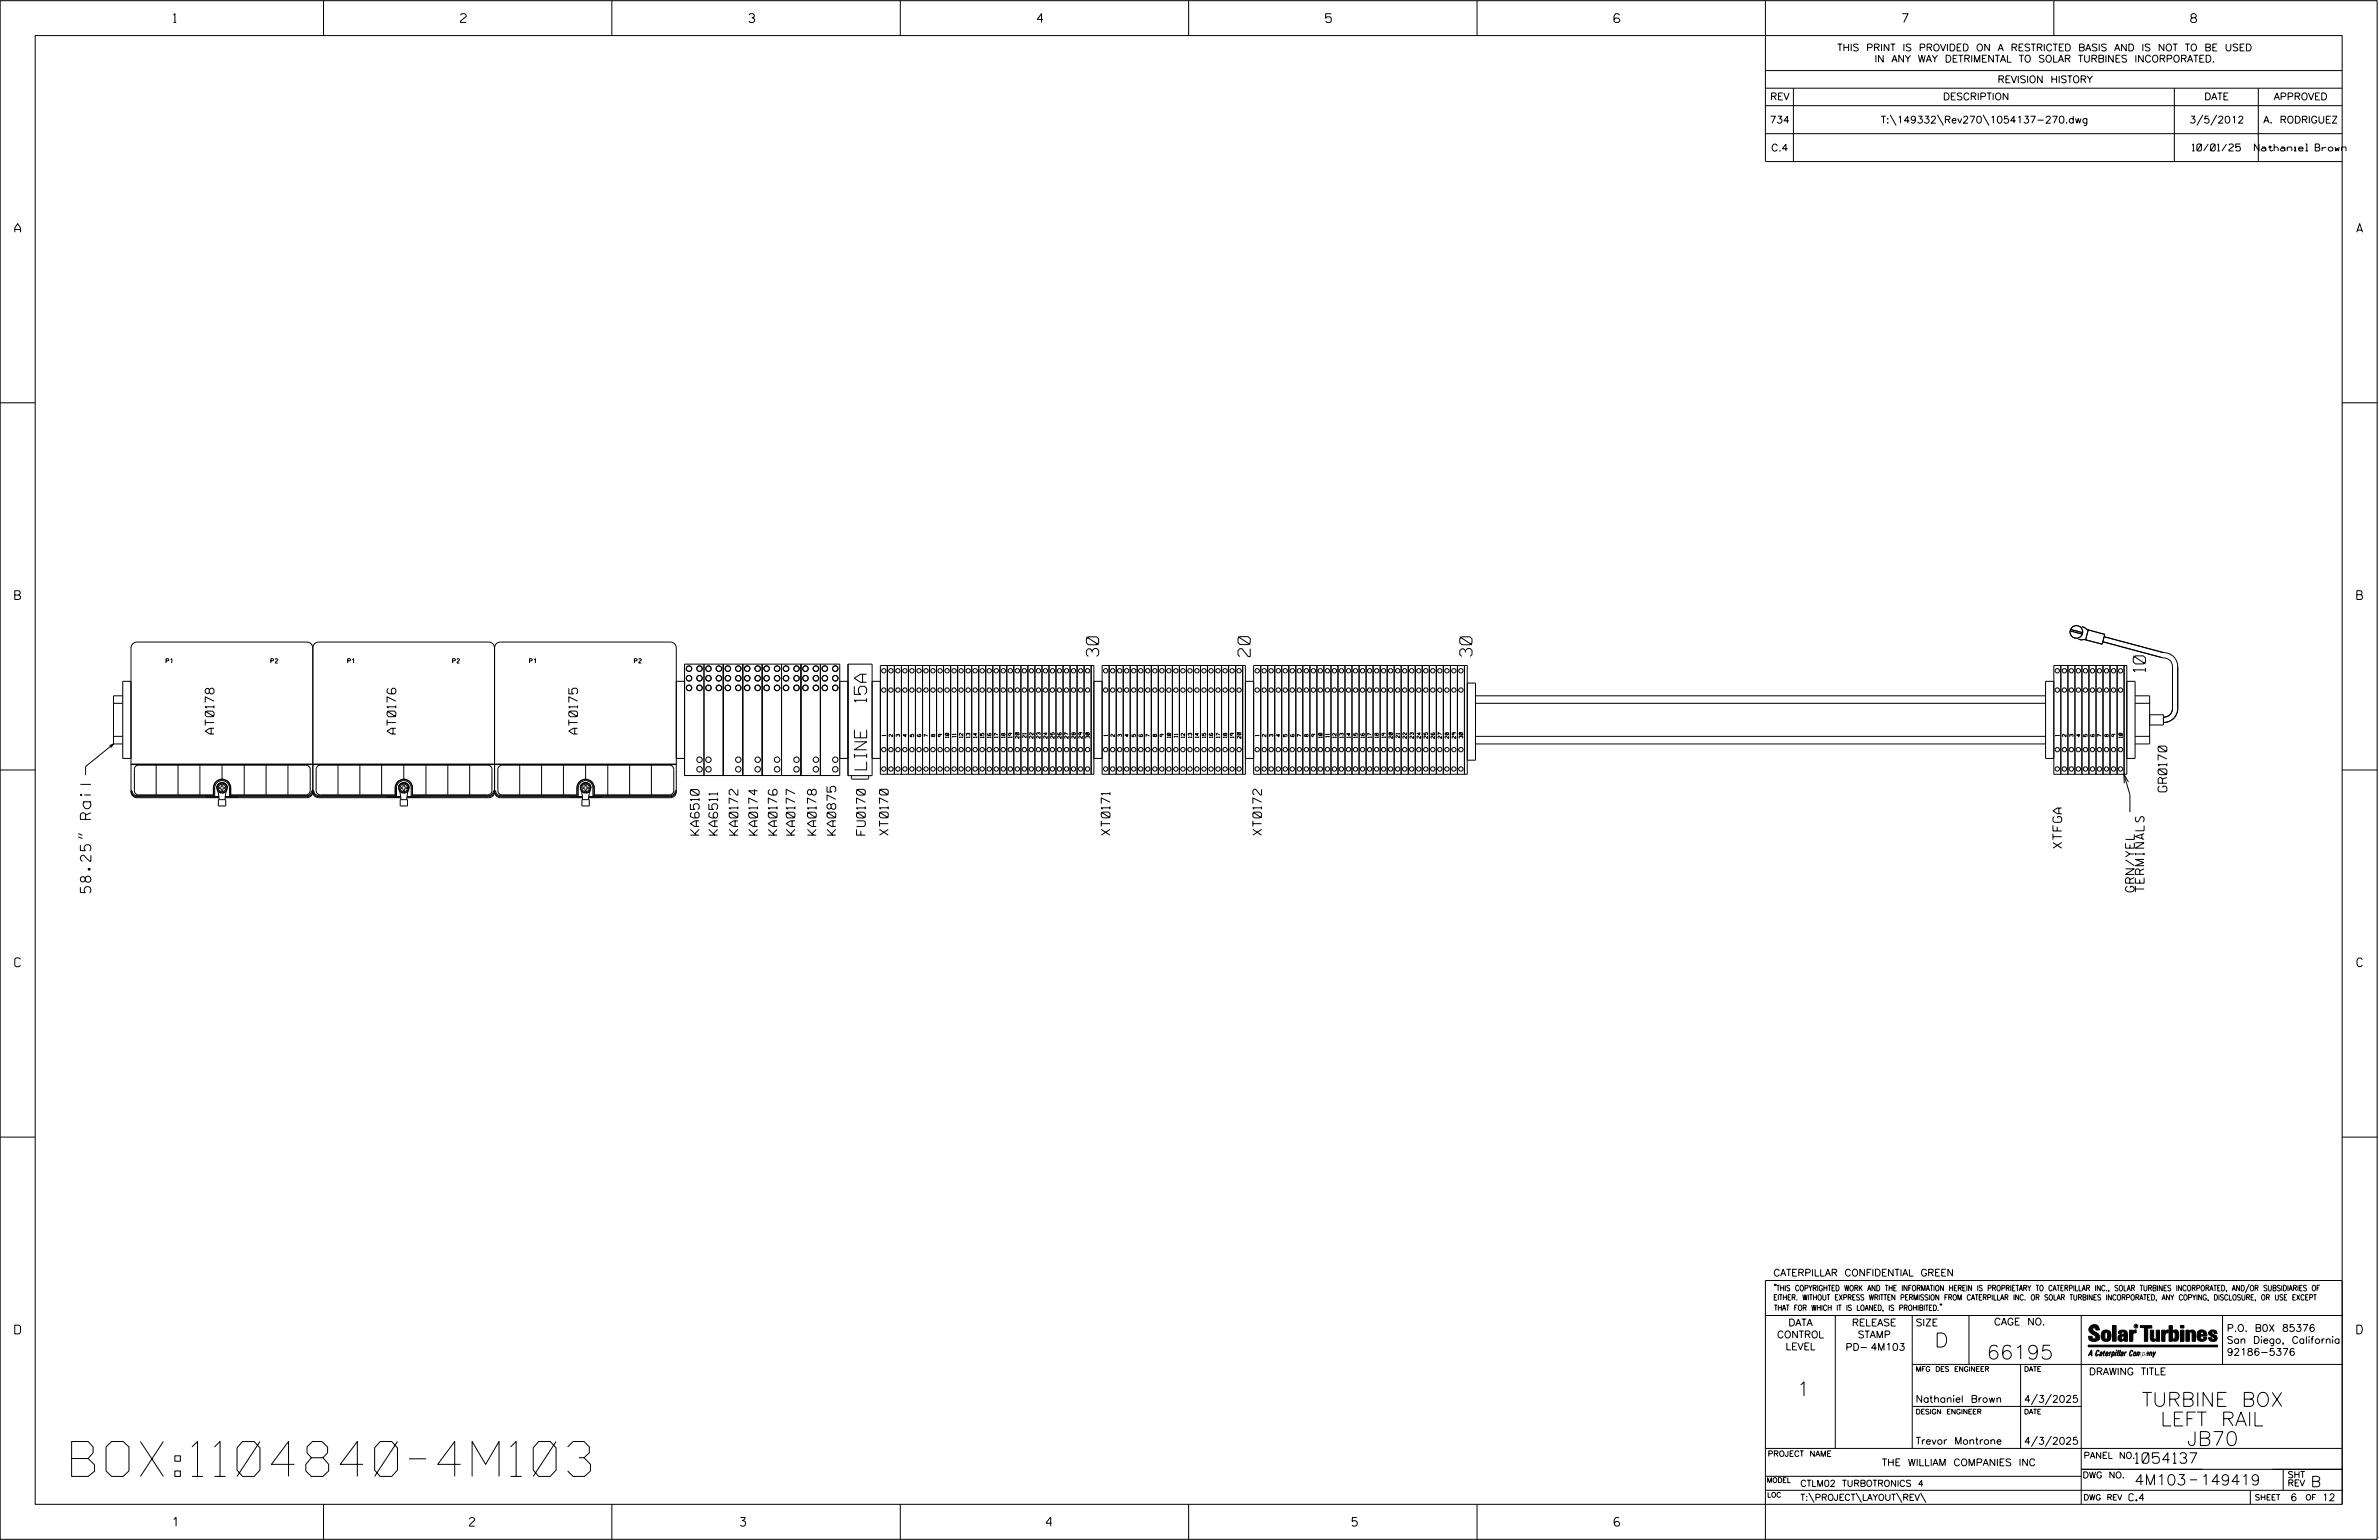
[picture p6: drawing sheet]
<svg xmlns="http://www.w3.org/2000/svg" width="864mm" height="559mm" viewBox="0 0 864 559" stroke-linecap="round" stroke-linejoin="round" font-family="sans-serif">
<defs><g id="words">
<text font-size="12.7" x="26" y="535.7">BOX:1104840-4M103</text>
<g font-size="5.1">
<text x="702.3" y="488.8">D</text>
<text x="721.2" y="493.2">66195</text>
<text x="652.2" y="506.5">1</text>
<text x="777.5" y="510.3">TURBINE BOX</text>
<text x="784.3" y="517.4">LEFT RAIL</text>
<text x="793.9" y="524.5">JB70</text>
</g>
<g font-size="4.4">
<text x="398.8" y="238.2" transform="rotate(-90 398.8 238.2)">30</text>
<text x="453.8" y="238.3" transform="rotate(-90 453.8 238.3)">20</text>
<text x="534.3" y="238.2" transform="rotate(-90 534.3 238.2)">30</text>
<text x="778.8" y="243.8" transform="rotate(-90 778.8 243.8)">10</text>
<text x="314.6" y="254.8" transform="rotate(-90 314.6 254.8)">15A</text>
<text x="314.6" y="279.3" transform="rotate(-90 314.6 279.3)">LINE</text>
</g>
<g font-size="3.8">
<text x="33" y="324" transform="rotate(-90 33 324)">58.25&quot; Rail</text>
<text x="775.1" y="531">1054137</text>
<text x="774.8" y="538.9">4M103</text>
<text x="798.8" y="538.9">149419</text>
<text x="838.8" y="539.5">B</text>
</g>
<g font-size="3.2">
<text x="63" y="8.2">1</text>
<text x="167.2" y="8.2">2</text>
<text x="271.8" y="8.2">3</text>
<text x="376.5" y="8.2">4</text>
<text x="481.2" y="8.2">5</text>
<text x="690.6" y="8.2">7</text>
<text x="795.3" y="8.2">8</text>
<text x="5.4" y="84.3">A</text>
<text x="855.5" y="84.3">A</text>
<text x="5.4" y="217.5">B</text>
<text x="855.6" y="217.5">B</text>
<text x="77.7" y="266.4" transform="rotate(-90 77.7 266.4)">AT0178</text>
<text x="143.7" y="266.4" transform="rotate(-90 143.7 266.4)">AT0176</text>
<text x="209.7" y="266.4" transform="rotate(-90 209.7 266.4)">AT0175</text>
<text x="786.6" y="287.3" transform="rotate(-90 786.6 287.3)">GR0170</text>
<text x="253.8" y="303" transform="rotate(-90 253.8 303)">KA6510</text>
<text x="260.5" y="303" transform="rotate(-90 260.5 303)">KA6511</text>
<text x="267.9" y="303" transform="rotate(-90 267.9 303)">KA0172</text>
<text x="275" y="303" transform="rotate(-90 275 303)">KA0174</text>
<text x="282.1" y="303" transform="rotate(-90 282.1 303)">KA0176</text>
<text x="288.6" y="303" transform="rotate(-90 288.6 303)">KA0177</text>
<text x="296.3" y="303" transform="rotate(-90 296.3 303)">KA0178</text>
<text x="303.4" y="303" transform="rotate(-90 303.4 303)">KA0875</text>
<text x="314.1" y="303" transform="rotate(-90 314.1 303)">FU0170</text>
<text x="322.4" y="303" transform="rotate(-90 322.4 303)">XT0170</text>
<text x="403" y="303" transform="rotate(-90 403 303)">XT0171</text>
<text x="458" y="303" transform="rotate(-90 458 303)">XT0172</text>
<text x="748.4" y="307.8" transform="rotate(-90 748.4 307.8)">XTFGA</text>
<text x="774.8" y="323.6" transform="rotate(-90 774.8 323.6)">GRN/YEL</text>
<text x="778.3" y="323.6" transform="rotate(-90 778.3 323.6)">TERMINALS</text>
<text x="5.4" y="350.8">C</text>
<text x="855.6" y="350.8">C</text>
<text x="5.4" y="484">D</text>
<text x="855.6" y="484">D</text>
<text x="62.8" y="553.8">1</text>
<text x="170.4" y="553.8">2</text>
<text x="268.8" y="553.8">3</text>
<text x="379.8" y="553.8">4</text>
<text x="490.8" y="553.8">5</text>
<text x="585.9" y="553.8">6</text>
</g>
<g font-size="2.5">
<text x="666.9" y="18.5">THIS PRINT IS PROVIDED ON A RESTRICTED BASIS AND IS NOT TO BE USED</text>
<text x="680.5" y="22.6">IN ANY WAY DETRIMENTAL TO SOLAR TURBINES INCORPORATED.</text>
<text x="725.1" y="30">REVISION HISTORY</text>
<text x="642.6" y="36.3">REV</text>
<text x="705.3" y="36.3">DESCRIPTION</text>
<text x="800.2" y="36.3">DATE</text>
<text x="825.4" y="36.3">APPROVED</text>
<text x="642.4" y="44.7">734</text>
<text x="682.8" y="44.7">T:\149332\Rev270\1054137-270.dwg</text>
<text x="794.8" y="44.7">3/5/2012</text>
<text x="821.6" y="44.7">A. RODRIGUEZ</text>
<text x="643" y="54.8">C.4</text>
<text x="795.8" y="54.8">10/01/25</text>
<text x="818.4" y="54.8">Nathaniel Brown</text>
<text x="643.8" y="463">CATERPILLAR CONFIDENTIAL GREEN</text>
<text x="645.1" y="485.5">CONTROL</text>
<text x="649.2" y="481.1">DATA</text>
<text x="672.3" y="481.1">RELEASE</text>
<text x="674.4" y="485.5">STAMP</text>
<text x="695.4" y="481.1">SIZE</text>
<text x="723.8" y="480.8">CAGE NO.</text>
<text x="808.4" y="483.1">P.O. B0X 85376</text>
<text x="648.2" y="489.8">LEVEL</text>
<text x="669.9" y="490">PD- 4M103</text>
<text x="808.4" y="487.5">San Diego, California</text>
<text x="808.4" y="491.8">92186-5376</text>
<text x="758.3" y="498.9">DRAWING TITLE</text>
<text x="695.4" y="508.9">Nathaniel Brown</text>
<text x="734.8" y="508.9">4/3/2025</text>
<text x="695.4" y="524.1">Trevor Montrone</text>
<text x="734.8" y="524.1">4/3/2025</text>
<text x="683.1" y="531.9">THE WILLIAM COMPANIES INC</text>
<text x="772.8" y="544.6">C.4</text>
<text x="831.4" y="544.6">6</text>
<text x="842.9" y="544.6">12</text>
</g>
<g font-size="2.3">
<text x="756.4" y="529.2">PANEL NO.</text>
<text x="653.5" y="539.4">CTLM02 TURBOTRONICS 4</text>
<text x="756" y="536.3">DWG NO.</text>
<text x="830.4" y="539.3">REV</text>
<text x="830.4" y="536.2">SHT</text>
<text x="653.5" y="544.5">T:\PROJECT\LAYOUT\REV\</text>
</g>
<g font-size="2">
<text x="643.8" y="468.4">&quot;THIS COPYRIGHTED WORK AND THE INFORMATION HEREIN IS PROPRIETARY TO CATERPILLAR INC., SOLAR TURBINES INCORPORATED, AND/OR SUBSIDIARIES OF</text>
<text x="643.8" y="471.8">EITHER. WITHOUT EXPRESS WRITTEN PERMISSION FROM CATERPILLAR INC. OR SOLAR TURBINES INCORPORATED, ANY COPYING, DISCLOSURE, OR USE EXCEPT</text>
<text x="644" y="475.6">THAT FOR WHICH IT IS LOANED, IS PROHIBITED.&quot;</text>
<text x="641.7" y="528.5">PROJECT NAME</text>
<text x="756.3" y="544.3">DWG REV</text>
<text x="818.5" y="544.3">SHEET</text>
<text x="836.9" y="544.3">OF</text>
</g>
<g font-size="1.8">
<text x="695.4" y="497.6">MFG DES ENGINEER</text>
<text x="734.8" y="497.6">DATE</text>
<text x="695.4" y="513.1">DESIGN ENGINEER</text>
<text x="734.8" y="513.1">DATE</text>
<text x="641.3" y="538">MODEL</text>
<text x="641.5" y="543.3">LOC</text>
</g>
<g font-size="1.6">
<text x="60.2" y="240.6">P1</text>
<text x="98.3" y="240.6">P2</text>
<text x="126.2" y="240.6">P1</text>
<text x="164.3" y="240.6">P2</text>
<text x="192.2" y="240.6">P1</text>
<text x="230.3" y="240.6">P2</text>
</g>
<g font-size="1.3">
<text x="321.5" y="267.1" transform="rotate(-90 321.5 267.1)">1</text>
<text x="324" y="267.3" transform="rotate(-90 324 267.3)">2</text>
<text x="326.6" y="267.3" transform="rotate(-90 326.6 267.3)">3</text>
<text x="329.1" y="267.3" transform="rotate(-90 329.1 267.3)">4</text>
<text x="331.7" y="267.3" transform="rotate(-90 331.7 267.3)">5</text>
<text x="336.8" y="267.3" transform="rotate(-90 336.8 267.3)">7</text>
<text x="339.3" y="267.3" transform="rotate(-90 339.3 267.3)">8</text>
<text x="341.9" y="267.3" transform="rotate(-90 341.9 267.3)">9</text>
<text x="344.4" y="267.7" transform="rotate(-90 344.4 267.7)">10</text>
<text x="347" y="267.5" transform="rotate(-90 347 267.5)">11</text>
<text x="349.5" y="267.7" transform="rotate(-90 349.5 267.7)">12</text>
<text x="352.1" y="267.7" transform="rotate(-90 352.1 267.7)">13</text>
<text x="354.6" y="267.7" transform="rotate(-90 354.6 267.7)">14</text>
<text x="357.2" y="267.7" transform="rotate(-90 357.2 267.7)">15</text>
<text x="359.7" y="267.7" transform="rotate(-90 359.7 267.7)">16</text>
<text x="362.3" y="267.7" transform="rotate(-90 362.3 267.7)">17</text>
<text x="364.8" y="267.7" transform="rotate(-90 364.8 267.7)">18</text>
<text x="367.4" y="267.7" transform="rotate(-90 367.4 267.7)">19</text>
<text x="369.9" y="267.9" transform="rotate(-90 369.9 267.9)">20</text>
<text x="372.5" y="267.7" transform="rotate(-90 372.5 267.7)">21</text>
<text x="375" y="267.9" transform="rotate(-90 375 267.9)">22</text>
<text x="377.6" y="267.9" transform="rotate(-90 377.6 267.9)">23</text>
<text x="380.1" y="267.9" transform="rotate(-90 380.1 267.9)">24</text>
<text x="382.7" y="267.9" transform="rotate(-90 382.7 267.9)">25</text>
<text x="385.2" y="267.9" transform="rotate(-90 385.2 267.9)">26</text>
<text x="387.8" y="267.9" transform="rotate(-90 387.8 267.9)">27</text>
<text x="390.3" y="267.9" transform="rotate(-90 390.3 267.9)">28</text>
<text x="392.9" y="267.9" transform="rotate(-90 392.9 267.9)">29</text>
<text x="395.4" y="267.9" transform="rotate(-90 395.4 267.9)">30</text>
<text x="402" y="267.1" transform="rotate(-90 402 267.1)">1</text>
<text x="404.5" y="267.3" transform="rotate(-90 404.5 267.3)">2</text>
<text x="407.1" y="267.3" transform="rotate(-90 407.1 267.3)">3</text>
<text x="409.6" y="267.3" transform="rotate(-90 409.6 267.3)">4</text>
<text x="412.2" y="267.3" transform="rotate(-90 412.2 267.3)">5</text>
<text x="417.3" y="267.3" transform="rotate(-90 417.3 267.3)">7</text>
<text x="419.8" y="267.3" transform="rotate(-90 419.8 267.3)">8</text>
<text x="422.4" y="267.3" transform="rotate(-90 422.4 267.3)">9</text>
<text x="424.9" y="267.7" transform="rotate(-90 424.9 267.7)">10</text>
<text x="427.5" y="267.5" transform="rotate(-90 427.5 267.5)">11</text>
<text x="430" y="267.7" transform="rotate(-90 430 267.7)">12</text>
<text x="432.6" y="267.7" transform="rotate(-90 432.6 267.7)">13</text>
<text x="435.1" y="267.7" transform="rotate(-90 435.1 267.7)">14</text>
<text x="437.7" y="267.7" transform="rotate(-90 437.7 267.7)">15</text>
<text x="440.2" y="267.7" transform="rotate(-90 440.2 267.7)">16</text>
<text x="442.8" y="267.7" transform="rotate(-90 442.8 267.7)">17</text>
<text x="445.3" y="267.7" transform="rotate(-90 445.3 267.7)">18</text>
<text x="447.9" y="267.7" transform="rotate(-90 447.9 267.7)">19</text>
<text x="450.4" y="267.9" transform="rotate(-90 450.4 267.9)">20</text>
<text x="457" y="267.1" transform="rotate(-90 457 267.1)">1</text>
<text x="459.5" y="267.3" transform="rotate(-90 459.5 267.3)">2</text>
<text x="462.1" y="267.3" transform="rotate(-90 462.1 267.3)">3</text>
<text x="464.6" y="267.3" transform="rotate(-90 464.6 267.3)">4</text>
<text x="467.2" y="267.3" transform="rotate(-90 467.2 267.3)">5</text>
<text x="469.7" y="267.3" transform="rotate(-90 469.7 267.3)">6</text>
<text x="472.3" y="267.3" transform="rotate(-90 472.3 267.3)">7</text>
<text x="474.8" y="267.3" transform="rotate(-90 474.8 267.3)">8</text>
<text x="477.4" y="267.3" transform="rotate(-90 477.4 267.3)">9</text>
<text x="479.9" y="267.7" transform="rotate(-90 479.9 267.7)">10</text>
<text x="482.5" y="267.5" transform="rotate(-90 482.5 267.5)">11</text>
<text x="485.1" y="267.7" transform="rotate(-90 485.1 267.7)">12</text>
<text x="487.6" y="267.7" transform="rotate(-90 487.6 267.7)">13</text>
<text x="490.2" y="267.7" transform="rotate(-90 490.2 267.7)">14</text>
<text x="492.7" y="267.7" transform="rotate(-90 492.7 267.7)">15</text>
<text x="495.3" y="267.7" transform="rotate(-90 495.3 267.7)">16</text>
<text x="497.8" y="267.7" transform="rotate(-90 497.8 267.7)">17</text>
<text x="500.4" y="267.7" transform="rotate(-90 500.4 267.7)">18</text>
<text x="502.9" y="267.7" transform="rotate(-90 502.9 267.7)">19</text>
<text x="505.5" y="267.9" transform="rotate(-90 505.5 267.9)">20</text>
<text x="508" y="267.7" transform="rotate(-90 508 267.7)">21</text>
<text x="510.6" y="267.9" transform="rotate(-90 510.6 267.9)">22</text>
<text x="513.1" y="267.9" transform="rotate(-90 513.1 267.9)">23</text>
<text x="515.7" y="267.9" transform="rotate(-90 515.7 267.9)">24</text>
<text x="518.2" y="267.9" transform="rotate(-90 518.2 267.9)">25</text>
<text x="520.8" y="267.9" transform="rotate(-90 520.8 267.9)">26</text>
<text x="523.3" y="267.9" transform="rotate(-90 523.3 267.9)">27</text>
<text x="525.9" y="267.9" transform="rotate(-90 525.9 267.9)">28</text>
<text x="528.4" y="267.9" transform="rotate(-90 528.4 267.9)">29</text>
<text x="531" y="267.9" transform="rotate(-90 531 267.9)">30</text>
<text x="747.5" y="267.1" transform="rotate(-90 747.5 267.1)">1</text>
<text x="750" y="267.3" transform="rotate(-90 750 267.3)">2</text>
<text x="752.6" y="267.3" transform="rotate(-90 752.6 267.3)">3</text>
<text x="755.1" y="267.3" transform="rotate(-90 755.1 267.3)">4</text>
<text x="757.7" y="267.3" transform="rotate(-90 757.7 267.3)">5</text>
<text x="762.8" y="267.3" transform="rotate(-90 762.8 267.3)">7</text>
<text x="765.3" y="267.3" transform="rotate(-90 765.3 267.3)">8</text>
<text x="767.9" y="267.3" transform="rotate(-90 767.9 267.3)">9</text>
<text x="770.4" y="267.7" transform="rotate(-90 770.4 267.7)">10</text>
</g>
<text font-size=".9" x="775.1" y="481.7">R</text>
</g></defs>
<g fill="none" stroke="#000" stroke-width=".36">
<path d="M.1 .2h862.8v558.4h-862.8zM12.8 12.9h837.4v533h-837.4zM117.4 .2v12.7M222.1 .2v12.7M326.8 .2v12.7M431.5 .2v12.7M536.2 .2v12.7M587.9 5.5l-.5-.5h-1l-.5 1v1.7l.5 .4h1l.6-.4v-.6l-.6-.5h-1l-.5 .5M640.9 .2v58.4h209.3M745.6 .2v12.7M640.9 25.6h209.3M640.9 32h209.3"/>
<path d="M640.9 38.3h209.3M651 32v26.6M789.3 32v26.6M819.8 32v26.6M640.9 48.5h209.3M686.2 41.7l2.1 3.8M703.3 41.7l2.2 3.8M719.9 41.7l2.1 3.8M799.6 41.7l-2.1 3.8M804.7 41.7l-2.2 3.8M.1 146.2h12.7M850.2 146.2h12.7"/>
<path d="M113.6 235.1a2.17 2.17 0 0 0-2.2-2.1h-61.7a2.17 2.17 0 0 0-2.1 2.1v52.2a2.17 2.17 0 0 0 2.1 2.2h29.8M113.6 235.1v52.2M179.5 235.1a2.17 2.17 0 0 0-2.1-2.1h-61.7a2.11 2.11 0 0 0-2.1 2.1M179.5 235.1v52.2M179.5 235.1a2.17 2.17 0 0 1 2.2-2.1h61.6a2.17 2.17 0 0 1 2.2 2.1v52.2a2.17 2.17 0 0 1-2.2 2.2h-29.6M751.5 228.9l4.4 1.2M751.7 228.4l4.3 1.2M754.5 232l1.1 .2h1.7M755.7 227.4l1 .3 1.6 .9M758 228.6l6 1.6-.9 3.6-6-1.6zM763.3 232.9l21.7 5.8a3.3 3.3 0 0 1 3.6 3.2v15.2a3.1 3.1 0 0 1-3.2 3.1M763.8 231l21.7 5.8a5.1 5.1 0 0 1 5 5.1v15.2a5.1 5.1 0 0 1-5.1 5"/>
<path d="M41.2 255.2h3.4M44.6 252.5h-3.4v17.4M47.6 247.2h-3v28h3M245.5 247.2h3M248.5 241h56.3v40.4h-56.3zM255.6 241v40.4M262.6 241v40.4M269.6 241v40.4M276.7 241v40.4M283.7 241v40.4M290.8 241v40.4M297.8 241v40.4"/>
<path d="M304.8 247.2h3M307.8 241h8.8v40.4h-8.8zM316.6 247.2h3M319.6 241.5h77.5v39.5h-77.5zM322.1 241.5v39.5M324.7 241.5v39.5M327.2 241.5v39.5M329.8 241.5v39.5M332.3 241.5v39.5M334.9 241.5v39.5M337.4 241.5v39.5M340 241.5v39.5"/>
<path d="M342.5 241.5v39.5M345.1 241.5v39.5M347.6 241.5v39.5M350.2 241.5v39.5M352.7 241.5v39.5M355.3 241.5v39.5M357.8 241.5v39.5M360.4 241.5v39.5M362.9 241.5v39.5M365.5 241.5v39.5M368 241.5v39.5M370.6 241.5v39.5"/>
<path d="M373.1 241.5v39.5M375.7 241.5v39.5M378.2 241.5v39.5M380.8 241.5v39.5M383.3 241.5v39.5M385.9 241.5v39.5M388.4 241.5v39.5M391 241.5v39.5M393.5 241.5v39.5M396.1 241.5v39.5M397.1 247.2h3M400.1 241.5h52v39.5h-52z"/>
<path d="M402.6 241.5v39.5M405.2 241.5v39.5M407.7 241.5v39.5M410.3 241.5v39.5M412.8 241.5v39.5M415.4 241.5v39.5M417.9 241.5v39.5M420.5 241.5v39.5M423.1 241.5v39.5M425.6 241.5v39.5M428.1 241.5v39.5M430.7 241.5v39.5"/>
<path d="M433.2 241.5v39.5M435.8 241.5v39.5M438.3 241.5v39.5M440.9 241.5v39.5M443.4 241.5v39.5M446 241.5v39.5M448.6 241.5v39.5M451.1 241.5v39.5M452.1 247.2h3M455.1 241.5h77.5v39.5h-77.5zM457.7 241.5v39.5M460.2 241.5v39.5"/>
<path d="M462.7 241.5v39.5M465.3 241.5v39.5M467.9 241.5v39.5M470.4 241.5v39.5M472.9 241.5v39.5M475.5 241.5v39.5M478 241.5v39.5M480.6 241.5v39.5M483.2 241.5v39.5M485.7 241.5v39.5M488.2 241.5v39.5M490.8 241.5v39.5"/>
<path d="M493.4 241.5v39.5M495.9 241.5v39.5M498.4 241.5v39.5M501 241.5v39.5M503.6 241.5v39.5M506.1 241.5v39.5M508.6 241.5v39.5M511.2 241.5v39.5M513.8 241.5v39.5M516.3 241.5v39.5M518.9 241.5v39.5M521.4 241.5v39.5"/>
<path d="M523.9 241.5v39.5M526.5 241.5v39.5M529.1 241.5v39.5M531.6 241.5v39.5M532.6 247.9h3v27.9h-3M535.6 252.5h207M535.6 255.2h207M745.6 247.2h-3v28h3M745.6 241.5h26.5v39.5h-26.5zM748.1 241.5v39.5M750.7 241.5v39.5M753.2 241.5v39.5"/>
<path d="M755.8 241.5v39.5M758.3 241.5v39.5M760.9 241.5v39.5M763.4 241.5v39.5M766 241.5v39.5M768.5 241.5v39.5M771.1 241.5l-.1 39.5 2.2 7.3v6.4M772.1 247.2h3v28h-3M775.1 252.5h5.2v17.4h-5.2M775.1 255.2h5.2M780.3 259.4h5.1v3.7h-5.1M.1 279.4h12.7"/>
<path d="M39.7 270.6l1.5-.7-1 1.4M41.2 269.9h3.4M41.2 267.2h3.4M41.2 269.9l-10.1 8.2v3.2M47.6 277.4h197.9zM49.2 278.1l1.1-.5h60.8a1.57 1.57 0 0 1 1.5 1.6v7.7a1.57 1.57 0 0 1-1.5 1.5h-27.3v-2.5a3.2 3.2 0 0 0-3.2-3.2 3.2 3.2 0 0 0-3.2 3.2v2.5h-27.1a1.51 1.51 0 0 1-1.5-1.5v-7.7zM56.7 277.6v10.8M64.6 277.6v10.8M72.6 277.6v10.8M80.6 277.6v5.1M88.7 277.6v10.8M96.6 277.6v10.8"/>
<path d="M104.5 277.6v10.8M115.2 278.1l1.1-.5h60.8a1.51 1.51 0 0 1 1.5 1.6v7.7a1.51 1.51 0 0 1-1.5 1.5h-27.3v-2.5a3.2 3.2 0 0 0-3.2-3.2 3.2 3.2 0 0 0-3.2 3.2v2.5h-27.1a1.57 1.57 0 0 1-1.5-1.5v-7.7zM122.7 277.6v10.8M130.6 277.6v10.8M138.5 277.6v10.8M146.6 277.6v5.1M154.6 277.6v10.8M162.6 277.6v10.8M170.5 277.6v10.8M181.2 278.1l1.1-.5h60.7a1.57 1.57 0 0 1 1.6 1.6v7.7a1.57 1.57 0 0 1-1.6 1.5h-27.2v-2.5a3.2 3.2 0 0 0-3.2-3.2 3.2 3.2 0 0 0-3.2 3.2v2.5h-27.1a1.57 1.57 0 0 1-1.6-1.5v-7.7zM188.7 277.6v10.8M196.6 277.6v10.8"/>
<path d="M204.5 277.6v10.8M212.6 277.6v5.1M220.6 277.6v10.8M228.6 277.6v10.8M236.5 277.6v10.8M245.5 275.2h3M304.8 275.2h3M316.6 275.2h3M333.2 266.5l-.2 .6 .4 .2h.6l.2-.6-.2-.2-.4 .2 .2 .6M397.1 275.2h3M413.7 266.5l-.2 .6 .4 .2h.6l.2-.6-.2-.2-.4 .2 .2 .6M452.1 275.2h3"/>
<path d="M535.6 269.9h207M535.6 267.2h207M759.1 266.5l-.2 .6 .5 .2h.6l.2-.6-.2-.2-.4 .2 .2 .6M775.1 267.2h5.2M850.2 279.4h12.7M49.7 288.7a1.81 1.81 0 0 1-1.8-1.8h-.3a2.17 2.17 0 0 0 2.1 2.2M49.7 289.1h29.8M49.7 288.7h27.9M49.7 288.7v.4M74.6 289.1l4.9 .1M77.6 285.9h.3M77.6 285.9v2.8"/>
<path d="M77.6 285.9a3 3 0 0 1 3-3 3 3 0 0 1 3 3M77.9 285.9v3.2l-.3-.4M77.9 285.9a2.68 2.68 0 0 1 2.7-2.7 2.68 2.68 0 0 1 2.7 2.7M78.7 286a1.91 1.91 0 0 1 1.9-2 1.91 1.91 0 0 1 1.9 2M79 286.9l.5 3.3M79.3 290.2h2.7v2.3h-2.7zM79.7 285.6h.6l.1-.7h.5v.7h.7v.6h-.7v.6h-.5l-.1-.6h-.6zM80.3 287.6a1.58 1.58 0 0 1-1.6-1.8 1.9 1.9 0 0 1 1.9-1.8 1.9 1.9 0 0 1 1.9 1.9 1.9 1.9 0 0 1-1.9 1.9v-.1M81.7 289.1h29.7M82.2 286.9l-.5 3.3M83.3 285.9v3.2l.3-.4M83.3 285.9h.3"/>
<path d="M83.6 288.7h27.8M83.6 285.9v2.8M86.6 289.1l-4.9 .1M111.4 288.7v.4M113.6 287.3a2.11 2.11 0 0 0 2.1 2.2h29.8M113.6 287.3a2.17 2.17 0 0 1-2.2 2.2h-29.7M115.7 289.1a2.11 2.11 0 0 1-2.1-2.2 2.17 2.17 0 0 1-2.2 2.2M115.7 288.7a1.81 1.81 0 0 1-1.8-1.8h-.7a1.81 1.81 0 0 1-1.8 1.8M115.7 288.7v.4M115.7 289.1h29.8M115.7 288.7h27.8M140.6 289.1l4.9 .1"/>
<path d="M143.5 285.9h.4M143.5 285.9v2.8M143.5 285.9a3.1 3.1 0 0 1 3.1-3 3.1 3.1 0 0 1 3 3M143.9 285.9v3.2l-.4-.4M143.9 285.9a2.66 2.66 0 0 1 2.7-2.7 2.66 2.66 0 0 1 2.7 2.7M144.7 286a1.89 1.89 0 0 1 1.9-2 1.89 1.89 0 0 1 1.9 2M145 286.9l.5 3.3M145.3 290.2h2.6v2.3h-2.6zM146.3 287.6a1.88 1.88 0 0 1-1.4-2.3 1.88 1.88 0 0 1 2.4-1.3 1.88 1.88 0 0 1 1.1 2.6l-.7 .9-1.1 .2M146.3 284.9h.6v.7h.6v.6h-.6v.6h-.6v-.6h-.7v-.6h.7zM147.7 289.1h29.7M148.2 286.9l-.5 3.3"/>
<path d="M149.3 285.9v3.2l.3-.4M149.3 285.9h.3M149.6 285.9v2.8M149.6 288.7h27.8M152.5 289.1l-4.8 .1M177.4 288.7v.4M179.5 287.3a2.17 2.17 0 0 1-2.1 2.2h-29.7M179.5 287.3a2.17 2.17 0 0 0 2.2 2.2h29.8M181.7 289.1a2.17 2.17 0 0 1-2.2-2.2 2.17 2.17 0 0 1-2.1 2.2M181.7 288.7a1.75 1.75 0 0 1-1.8-1.8h-.8a1.81 1.81 0 0 1-1.7 1.8M181.7 289.1h29.7M181.7 288.7h27.8"/>
<path d="M181.7 288.7v.4M206.6 289.1l4.9 .1M209.5 285.9a3.1 3.1 0 0 1 3.1-3 3.1 3.1 0 0 1 3 3M209.5 285.9h.4M209.5 285.9v2.8M209.9 285.9a2.66 2.66 0 0 1 2.7-2.7 2.66 2.66 0 0 1 2.6 2.7M209.9 285.9v3.2l-.4-.4M210.7 286a1.91 1.91 0 0 1 1.9-2.1 1.91 1.91 0 0 1 1.9 2.1M211 286.9l.5 3.3M211.2 290.2h2.7v2.3h-2.7zM211.6 285.6h.6l.1-.7h.5l.1 .7h.6v.6h-.6l-.1 .6h-.5v-.5l-.7-.1zM212.3 287.6a1.87 1.87 0 0 1-1.4-2.3 1.87 1.87 0 0 1 2.4-1.3 1.87 1.87 0 0 1 1.1 2.6l-.7 .9-1.1 .2"/>
<path d="M213.7 289.1h29.6M214.1 286.9l-.4 3.3M215.2 285.9v3.2l.4-.4M215.2 285.9h.4M215.6 288.7h27.7M215.6 285.9v2.8M218.5 289.1l-4.8 .1M243.3 288.7a1.75 1.75 0 0 0 1.8-1.8h.4a2.17 2.17 0 0 1-2.2 2.2M243.3 288.7v.4M309.1 281.4v1.1l.2 .2h5.8l.2-.2v-1.1M772.7 283.8l-1.7-2.8 .1 3.2M28.4 303.7l1.5 .6"/>
<path d="M28.4 302.5l1.5 .6M.1 412.6h12.7M850.2 412.6h12.7M640.9 477.3h209.3M644.2 466.1l-.1 .4M644.7 466.1l-.2 .4M666.2 477.3v48.3M694.2 477.3v48.3M704.4 473.3l-.1 .4M704.8 473.3l-.1 .4M714.8 477.3v17.8M755.5 477.3v68.6"/>
<path d="M806.8 477.3v17.8M816.5 466l-1.4 3.1M850.2 464.6h-209.3v94M850.2 464.8v81.1M694.2 495.1h156M733.5 495.1v30.5M758.6 481.4a2.02 2.02 0 0 1 3.1-.1l.5 1.3h-1.3l-.2-.6-.4-.2-.6 .1-.1 .4 .4 .7a2.46 2.46 0 0 1 2.2 2.9 2.83 2.83 0 0 1-3.8 .3l-.3-1.3h1.3l.2 .7 .6 .3 .5-.2 .2-.5-.4-.6-1.9-1.2-.4-.9zM759.2 491.3h-.7l.7-1.2v1.9h.2l-.1-2.1-1.3 2.1 .5-.5h.7M761.3 490l.3-.2 .4 .3-.1 .3-.3-.4-.4 .3-.3 1.6h.4l.4-.5-.3 .6-.4 .1-.3-.4zM762.6 490.6l.5-.1-.1 1.4h-.9a.74 .74 0 0 1 .9-.8l-.3 .7-.5 .1 .2-.5 .6-.2v-.5l-.7 .2zM763 483.2a2.17 2.17 0 0 1 3.1 0l.3 1.4-.3 1.5a2.17 2.17 0 0 1-3.1 0l-.3-1.5zM763.6 490.5l.4-.4 .2 .6h-.3l-.3 .9 .2 .4-.3-.1z"/>
<path d="M764.1 483.7l.5-.4 .4 .3v2.2l-.4 .2-.5-.2zM764.6 491.1l.6 .2v-.7l-.4-.1-.4 .6-.1 .8h.6M764.6 491.1l-.1 .8h.4M764.6 482.6v.8M764.8 490.7l.4 .1v.3h-.6zM765 491.5l-.1 .4zM766 490.5l-.5 1.5zM766 490.8l.4-.3-.4 .4M766.9 481h1.3v5.7h-1.3zM767 490.8l.5 .1-.3 .8-.4 .2zM767.3 490.5h-.5l-.5 2M767.3 490.5a.8 .8 0 0 1 .2 1 .8 .8 0 0 1-.9 .4l-.1 .6"/>
<path d="M767.3 490.5l-.1 .2M768.1 490.5l-.4 1.5zM768.2 489.9h.3l-.1 .2h-.2zM769 489.9l-.5 2.1zM769.7 489.9l-.6 2.1zM770.1 491.4l.5-.3-.5 .8zM770.4 491.9h.1M770.6 491.1l.1-.4-.7 .2 .1-.3 .6-.1 .2 .3-.5 1.1M770.6 491.1a.74 .74 0 0 0-.8 .8h.6M771 484.8h-.7l-.3 .6 .4 .7 .5-.3 .1-2.4h-.8l-.1 .4h-1.2a1.71 1.71 0 0 1 1.8-1.3 1.71 1.71 0 0 1 1.6 1.4v2.8h-1.1l-.1-.6M771 484.2l-1.5 .1a1.41 1.41 0 0 0 0 2.4l.5 .1 1.1-.7M771.2 486.1h-.1"/>
<path d="M771.4 490.5l.1 .3 .4-.3-.9 1.5zM771.5 490.8h.1M773 482.7h1.2v.5l.5-.5 .7-.1v1h-.6l-.5 .4-.1 2.7h-1.2zM773.3 490.3l.6-.4 .4 .2-.1 .4-.3-.4a1.28 1.28 0 0 0-.5 1.8l.6-.4-.1 .4-.8 .1zM774.7 490.8l.5-.3a.88 .88 0 0 1 .2 .9 .88 .88 0 0 1-.7 .7l-.2-.2zM774.8 490.9h.5l-.3 1h-.3l-.2-.2zM775.2 490.5l-.1 .2M776.8 481h4.3v.9h-1.5v4.8h-1.3M776.8 490.6l-.8 .2v-.3l-.4 1.5 .8-1.3v1.3l.3-1.2M779.3 491.1h.4M779.6 490.5h.3l-.3 1.4M779.6 490.7h.2l-.1 .4"/>
<path d="M779.7 491.1l-.1 .4M779.7 491.1l-.4 .2M780.1 492l.4-1.5 .1 .3 .3-.3 .3 .2-.3 1.3v-1.3l-.7 1.3M780.6 482.7h1.2v2.7l.1 .4 .4 .3 .4-.7v-2.7h1.2l.1 4h-1.3v-.5l-1.1 .6-.7-.3-.3-.7zM781.6 492.5l1-2-.8 1.3-.2-1.3-.2 2M784.7 482.7h1.2v.5l.5-.5 .7-.1v1h-.5l-.6 .4-.1 2.7h-1.2zM787.4 481h1.2v2a1.4 1.4 0 0 1 2.2 .2l.1 1.4-.4 1.9-1.5 .1-.4-.5v-1l.5 .9 .5-.3v-2.1l-.5-.4-.5 .7v2.8h-1.2zM791.5 482.7h1.3v4h-1.3zM791.5 481h1.3v.9h-1.3zM793.5 482.7h1.3v.4l.7-.5 1.1 .2 .4 .6v3.3h-1.2l-.3-3.4-.7 .2v3.2h-1.3zM794.8 483.1h.1M797.7 483.2a1.92 1.92 0 0 1 2.4-.5 1.92 1.92 0 0 1 1 2.1h-2.3v.8l.6 .5 .5-.3v-.5h1.2a1.83 1.83 0 0 1-2.1 1.4 1.83 1.83 0 0 1-1.5-2.1z"/>
<path d="M798.8 484.2v.6M799.1 483.4h.6l.2 .8h-1.1zM804.6 482.9a1.84 1.84 0 0 0-2.9 .8 3.3 3.3 0 0 0 2.2 1.9l-.5 .5-.4-.3-.1-.4h-1.2l.1 .6a1.92 1.92 0 0 0 2.9 .4M804.9 483.8h-1.2l-.2-.6-.5 .1-.1 .3 .1 .3 1.8 .9M805.1 488.1h-47.1v.6h47.1M694.2 510.3h61.3M739.6 505.8l-2.2 3.9M744.7 505.8l-2.2 3.9M640.9 525.6h209.2M640.9 535.7h114.6M739.6 521.1l-2.2 3.8M744.7 521.1l-2.2 3.8"/>
<path d="M755.5 533.2h94.7M795 537h2.6M828.8 533.2v7.6M117.4 545.9v12.7M222.1 545.9v12.7M326.8 545.9v12.7M431.5 545.9v12.7M536.2 545.9v12.7M640.9 540.8h209.3M656.6 541.7l2 3.5M673.8 541.7l1.9 3.5M688.4 541.7l2 3.5"/>
<path d="M697.2 541.7l1.9 3.5M816.9 541v4.9M863.5 558h.1"/>
<circle cx="753.7" cy="229.3" r="2.29"/>
<circle cx="250.1" cy="242.6" r="1"/>
<circle cx="250.1" cy="246.1" r="1"/>
<circle cx="250.1" cy="249.6" r="1"/>
<circle cx="253.9" cy="242.6" r=".99"/>
<circle cx="253.9" cy="246.1" r=".99"/>
<circle cx="253.9" cy="249.6" r=".99"/>
<circle cx="257.2" cy="242.6" r="1"/>
<circle cx="257.2" cy="249.6" r="1"/>
<circle cx="257.2" cy="246.1" r="1"/>
<circle cx="261" cy="242.6" r="1.01"/>
<circle cx="261" cy="246.1" r="1"/>
<circle cx="261" cy="249.6" r="1"/>
<circle cx="264.2" cy="242.6" r="1"/>
<circle cx="264.2" cy="249.6" r="1"/>
<circle cx="264.2" cy="246.1" r="1"/>
<circle cx="268" cy="242.6" r="1"/>
<circle cx="268" cy="249.6" r="1"/>
<circle cx="268" cy="246.1" r="1"/>
<circle cx="271.3" cy="242.6" r="1"/>
<circle cx="271.3" cy="249.6" r="1"/>
<circle cx="271.3" cy="246.1" r="1"/>
<circle cx="275" cy="242.6" r="1"/>
<circle cx="275" cy="249.6" r="1.01"/>
<circle cx="275" cy="246.1" r="1.01"/>
<circle cx="278.3" cy="242.6" r="1"/>
<circle cx="278.3" cy="246.1" r="1.01"/>
<circle cx="278.3" cy="249.6" r="1.01"/>
<circle cx="282.1" cy="242.6" r="1"/>
<circle cx="282.1" cy="249.6" r="1"/>
<circle cx="282.1" cy="246.1" r="1"/>
<circle cx="285.3" cy="242.6" r="1"/>
<circle cx="285.3" cy="246.1" r="1"/>
<circle cx="285.3" cy="249.6" r="1"/>
<circle cx="289.1" cy="242.6" r=".99"/>
<circle cx="289.1" cy="246.1" r=".99"/>
<circle cx="289.1" cy="249.6" r=".99"/>
<circle cx="292.4" cy="242.6" r="1"/>
<circle cx="292.4" cy="246.1" r="1"/>
<circle cx="292.4" cy="249.6" r="1"/>
<circle cx="296.2" cy="242.6" r="1"/>
<circle cx="296.2" cy="249.6" r="1.01"/>
<circle cx="296.2" cy="246.1" r="1.01"/>
<circle cx="299.4" cy="242.6" r="1"/>
<circle cx="299.4" cy="246.1" r="1.01"/>
<circle cx="299.4" cy="249.6" r="1.01"/>
<circle cx="303.2" cy="242.6" r="1"/>
<circle cx="303.2" cy="246.1" r="1"/>
<circle cx="303.2" cy="249.6" r="1"/>
<circle cx="320.8" cy="250.4" r=".8"/>
<circle cx="320.8" cy="243.4" r=".79"/>
<circle cx="323.4" cy="250.4" r=".79"/>
<circle cx="323.4" cy="243.4" r=".79"/>
<circle cx="325.9" cy="250.4" r=".8"/>
<circle cx="325.9" cy="243.4" r=".79"/>
<circle cx="328.5" cy="250.4" r=".8"/>
<circle cx="328.5" cy="243.4" r=".79"/>
<circle cx="331" cy="250.4" r=".8"/>
<circle cx="331" cy="243.4" r=".79"/>
<circle cx="333.6" cy="250.4" r=".8"/>
<circle cx="333.6" cy="243.4" r=".79"/>
<circle cx="336.1" cy="250.4" r=".8"/>
<circle cx="336.1" cy="243.4" r=".79"/>
<circle cx="338.7" cy="250.4" r=".8"/>
<circle cx="338.7" cy="243.4" r=".79"/>
<circle cx="341.3" cy="250.4" r=".8"/>
<circle cx="341.3" cy="243.4" r=".79"/>
<circle cx="343.8" cy="250.4" r=".8"/>
<circle cx="343.8" cy="243.4" r=".79"/>
<circle cx="346.3" cy="250.4" r=".8"/>
<circle cx="346.3" cy="243.4" r=".79"/>
<circle cx="348.9" cy="250.4" r=".79"/>
<circle cx="348.9" cy="243.4" r=".78"/>
<circle cx="351.5" cy="250.4" r=".8"/>
<circle cx="351.5" cy="243.4" r=".79"/>
<circle cx="354" cy="250.4" r=".8"/>
<circle cx="354" cy="243.4" r=".79"/>
<circle cx="356.5" cy="250.4" r=".8"/>
<circle cx="356.5" cy="243.4" r=".79"/>
<circle cx="359.1" cy="250.4" r=".8"/>
<circle cx="359.1" cy="243.4" r=".79"/>
<circle cx="361.7" cy="250.4" r=".8"/>
<circle cx="361.7" cy="243.4" r=".79"/>
<circle cx="364.2" cy="250.4" r=".8"/>
<circle cx="364.2" cy="243.4" r=".79"/>
<circle cx="366.8" cy="250.4" r=".8"/>
<circle cx="366.8" cy="243.4" r=".79"/>
<circle cx="369.3" cy="250.4" r=".8"/>
<circle cx="369.3" cy="243.4" r=".79"/>
<circle cx="371.8" cy="250.4" r=".8"/>
<circle cx="371.8" cy="243.4" r=".79"/>
<circle cx="374.4" cy="250.4" r=".79"/>
<circle cx="374.4" cy="243.4" r=".78"/>
<circle cx="377" cy="250.4" r=".8"/>
<circle cx="377" cy="243.4" r=".79"/>
<circle cx="379.5" cy="250.4" r=".8"/>
<circle cx="379.5" cy="243.4" r=".79"/>
<circle cx="382" cy="250.4" r=".8"/>
<circle cx="382" cy="243.4" r=".79"/>
<circle cx="384.6" cy="250.4" r=".8"/>
<circle cx="384.6" cy="243.4" r=".79"/>
<circle cx="387.2" cy="250.4" r=".8"/>
<circle cx="387.2" cy="243.4" r=".79"/>
<circle cx="389.7" cy="250.4" r=".8"/>
<circle cx="389.7" cy="243.4" r=".79"/>
<circle cx="392.3" cy="250.4" r=".79"/>
<circle cx="392.3" cy="243.4" r=".79"/>
<circle cx="394.8" cy="250.4" r=".8"/>
<circle cx="394.8" cy="243.4" r=".79"/>
<circle cx="401.4" cy="250.4" r=".79"/>
<circle cx="401.4" cy="243.4" r=".78"/>
<circle cx="403.9" cy="250.4" r=".8"/>
<circle cx="403.9" cy="243.4" r=".79"/>
<circle cx="406.5" cy="250.4" r=".8"/>
<circle cx="406.5" cy="243.4" r=".79"/>
<circle cx="409" cy="250.4" r=".8"/>
<circle cx="409" cy="243.4" r=".79"/>
<circle cx="411.6" cy="250.4" r=".8"/>
<circle cx="411.6" cy="243.4" r=".79"/>
<circle cx="414.1" cy="250.4" r=".8"/>
<circle cx="414.1" cy="243.4" r=".79"/>
<circle cx="416.6" cy="250.4" r=".8"/>
<circle cx="416.7" cy="243.4" r=".79"/>
<circle cx="419.2" cy="250.4" r=".79"/>
<circle cx="419.2" cy="243.4" r=".79"/>
<circle cx="421.8" cy="250.4" r=".8"/>
<circle cx="421.8" cy="243.4" r=".79"/>
<circle cx="424.3" cy="250.4" r=".8"/>
<circle cx="424.3" cy="243.4" r=".79"/>
<circle cx="426.8" cy="250.4" r=".8"/>
<circle cx="426.8" cy="243.4" r=".79"/>
<circle cx="429.4" cy="250.4" r=".8"/>
<circle cx="429.4" cy="243.4" r=".79"/>
<circle cx="432" cy="250.4" r=".8"/>
<circle cx="432" cy="243.4" r=".79"/>
<circle cx="434.5" cy="250.4" r=".8"/>
<circle cx="434.5" cy="243.4" r=".79"/>
<circle cx="437.1" cy="250.4" r=".8"/>
<circle cx="437.1" cy="243.4" r=".79"/>
<circle cx="439.6" cy="250.4" r=".8"/>
<circle cx="439.6" cy="243.4" r=".79"/>
<circle cx="442.2" cy="250.4" r=".8"/>
<circle cx="442.2" cy="243.4" r=".79"/>
<circle cx="444.7" cy="250.4" r=".79"/>
<circle cx="444.7" cy="243.4" r=".79"/>
<circle cx="447.3" cy="250.4" r=".8"/>
<circle cx="447.3" cy="243.4" r=".79"/>
<circle cx="449.8" cy="250.4" r=".8"/>
<circle cx="449.8" cy="243.4" r=".79"/>
<circle cx="456.4" cy="250.4" r=".8"/>
<circle cx="456.4" cy="243.4" r=".79"/>
<circle cx="458.9" cy="250.4" r=".8"/>
<circle cx="458.9" cy="243.4" r=".79"/>
<circle cx="461.5" cy="250.4" r=".8"/>
<circle cx="461.5" cy="243.4" r=".79"/>
<circle cx="464" cy="250.4" r=".8"/>
<circle cx="464" cy="243.4" r=".79"/>
<circle cx="466.6" cy="250.4" r=".8"/>
<circle cx="466.6" cy="243.4" r=".79"/>
<circle cx="469.1" cy="250.4" r=".8"/>
<circle cx="469.1" cy="243.4" r=".79"/>
<circle cx="471.7" cy="250.4" r=".79"/>
<circle cx="471.7" cy="243.4" r=".78"/>
<circle cx="474.2" cy="250.4" r=".8"/>
<circle cx="474.2" cy="243.4" r=".79"/>
<circle cx="476.8" cy="250.4" r=".8"/>
<circle cx="476.8" cy="243.4" r=".79"/>
<circle cx="479.3" cy="250.4" r=".8"/>
<circle cx="479.3" cy="243.4" r=".79"/>
<circle cx="481.9" cy="250.4" r=".8"/>
<circle cx="481.9" cy="243.4" r=".79"/>
<circle cx="484.4" cy="250.4" r=".8"/>
<circle cx="484.4" cy="243.4" r=".79"/>
<circle cx="487" cy="250.4" r=".8"/>
<circle cx="487" cy="243.4" r=".79"/>
<circle cx="489.5" cy="250.4" r=".79"/>
<circle cx="489.5" cy="243.4" r=".79"/>
<circle cx="492.1" cy="250.4" r=".8"/>
<circle cx="492.1" cy="243.4" r=".79"/>
<circle cx="494.6" cy="250.4" r=".8"/>
<circle cx="494.6" cy="243.4" r=".79"/>
<circle cx="497.2" cy="250.4" r=".79"/>
<circle cx="497.2" cy="243.4" r=".78"/>
<circle cx="499.7" cy="250.4" r=".8"/>
<circle cx="499.7" cy="243.4" r=".79"/>
<circle cx="502.3" cy="250.4" r=".8"/>
<circle cx="502.3" cy="243.4" r=".79"/>
<circle cx="504.8" cy="250.4" r=".8"/>
<circle cx="504.8" cy="243.4" r=".79"/>
<circle cx="507.4" cy="250.4" r=".8"/>
<circle cx="507.4" cy="243.4" r=".79"/>
<circle cx="509.9" cy="250.4" r=".8"/>
<circle cx="509.9" cy="243.4" r=".79"/>
<circle cx="512.5" cy="250.4" r=".8"/>
<circle cx="512.5" cy="243.4" r=".79"/>
<circle cx="515" cy="250.4" r=".79"/>
<circle cx="515" cy="243.4" r=".79"/>
<circle cx="517.6" cy="250.4" r=".8"/>
<circle cx="517.6" cy="243.4" r=".79"/>
<circle cx="520.1" cy="250.4" r=".8"/>
<circle cx="520.1" cy="243.4" r=".79"/>
<circle cx="522.7" cy="250.4" r=".8"/>
<circle cx="522.7" cy="243.4" r=".79"/>
<circle cx="525.2" cy="250.4" r=".8"/>
<circle cx="525.2" cy="243.4" r=".79"/>
<circle cx="527.8" cy="250.4" r=".8"/>
<circle cx="527.8" cy="243.4" r=".79"/>
<circle cx="530.3" cy="250.4" r=".8"/>
<circle cx="530.3" cy="243.4" r=".79"/>
<circle cx="746.8" cy="250.4" r=".8"/>
<circle cx="746.8" cy="243.4" r=".79"/>
<circle cx="749.4" cy="250.4" r=".8"/>
<circle cx="749.4" cy="243.4" r=".79"/>
<circle cx="751.9" cy="250.4" r=".8"/>
<circle cx="751.9" cy="243.4" r=".79"/>
<circle cx="754.5" cy="250.4" r=".8"/>
<circle cx="754.5" cy="243.4" r=".79"/>
<circle cx="757" cy="250.4" r=".8"/>
<circle cx="757" cy="243.4" r=".79"/>
<circle cx="759.6" cy="250.4" r=".8"/>
<circle cx="759.6" cy="243.4" r=".79"/>
<circle cx="762.1" cy="250.4" r=".8"/>
<circle cx="762.1" cy="243.4" r=".79"/>
<circle cx="764.7" cy="250.4" r=".79"/>
<circle cx="764.7" cy="243.4" r=".78"/>
<circle cx="767.2" cy="250.4" r=".8"/>
<circle cx="767.2" cy="243.4" r=".79"/>
<circle cx="769.8" cy="250.4" r=".8"/>
<circle cx="769.8" cy="243.4" r=".79"/>
<circle cx="253.9" cy="275.7" r=".98"/>
<circle cx="253.9" cy="279.2" r=".99"/>
<circle cx="257.2" cy="279.2" r=".99"/>
<circle cx="257.2" cy="275.7" r=".99"/>
<circle cx="268" cy="275.7" r=".99"/>
<circle cx="268" cy="279.2" r=".99"/>
<circle cx="275" cy="275.7" r="1"/>
<circle cx="275" cy="279.1" r="1"/>
<circle cx="282.1" cy="275.7" r=".99"/>
<circle cx="282.1" cy="279.1" r="1"/>
<circle cx="289.1" cy="275.7" r=".98"/>
<circle cx="289.1" cy="279.2" r=".99"/>
<circle cx="296.2" cy="275.7" r="1"/>
<circle cx="296.2" cy="279.1" r="1"/>
<circle cx="303.2" cy="275.7" r=".99"/>
<circle cx="303.2" cy="279.2" r=".99"/>
<circle cx="320.8" cy="272" r=".8"/>
<circle cx="320.8" cy="279" r=".79"/>
<circle cx="323.4" cy="272" r=".79"/>
<circle cx="323.4" cy="279" r=".79"/>
<circle cx="325.9" cy="272" r=".8"/>
<circle cx="325.9" cy="279" r=".79"/>
<circle cx="328.5" cy="272" r=".8"/>
<circle cx="328.5" cy="279" r=".79"/>
<circle cx="331" cy="272" r=".8"/>
<circle cx="331" cy="279" r=".79"/>
<circle cx="333.6" cy="272" r=".8"/>
<circle cx="333.6" cy="279" r=".79"/>
<circle cx="336.1" cy="272" r=".8"/>
<circle cx="336.1" cy="279" r=".79"/>
<circle cx="338.7" cy="272" r=".8"/>
<circle cx="338.7" cy="279" r=".79"/>
<circle cx="341.3" cy="272" r=".8"/>
<circle cx="341.3" cy="279" r=".79"/>
<circle cx="343.8" cy="272" r=".8"/>
<circle cx="343.8" cy="279" r=".79"/>
<circle cx="346.3" cy="272" r=".8"/>
<circle cx="346.3" cy="279" r=".79"/>
<circle cx="348.9" cy="272" r=".79"/>
<circle cx="348.9" cy="279" r=".78"/>
<circle cx="351.5" cy="272" r=".8"/>
<circle cx="351.5" cy="279" r=".79"/>
<circle cx="354" cy="272" r=".8"/>
<circle cx="354" cy="279" r=".79"/>
<circle cx="356.5" cy="272" r=".8"/>
<circle cx="356.5" cy="279" r=".79"/>
<circle cx="359.1" cy="272" r=".8"/>
<circle cx="359.1" cy="279" r=".79"/>
<circle cx="361.7" cy="272" r=".8"/>
<circle cx="361.7" cy="279" r=".79"/>
<circle cx="364.2" cy="272" r=".8"/>
<circle cx="364.2" cy="279" r=".79"/>
<circle cx="366.8" cy="272" r=".8"/>
<circle cx="366.8" cy="279" r=".79"/>
<circle cx="369.3" cy="272" r=".8"/>
<circle cx="369.3" cy="279" r=".79"/>
<circle cx="371.8" cy="272" r=".8"/>
<circle cx="371.8" cy="279" r=".79"/>
<circle cx="374.4" cy="272" r=".79"/>
<circle cx="374.4" cy="279" r=".78"/>
<circle cx="377" cy="272" r=".8"/>
<circle cx="377" cy="279" r=".79"/>
<circle cx="379.5" cy="272" r=".8"/>
<circle cx="379.5" cy="279" r=".79"/>
<circle cx="382" cy="272" r=".8"/>
<circle cx="382" cy="279" r=".79"/>
<circle cx="384.6" cy="272" r=".8"/>
<circle cx="384.6" cy="279" r=".79"/>
<circle cx="387.2" cy="272" r=".8"/>
<circle cx="387.2" cy="279" r=".79"/>
<circle cx="389.7" cy="272" r=".8"/>
<circle cx="389.7" cy="279" r=".79"/>
<circle cx="392.3" cy="272" r=".79"/>
<circle cx="392.3" cy="279" r=".79"/>
<circle cx="394.8" cy="272" r=".8"/>
<circle cx="394.8" cy="279" r=".79"/>
<circle cx="401.4" cy="272" r=".79"/>
<circle cx="401.4" cy="279" r=".78"/>
<circle cx="403.9" cy="272" r=".8"/>
<circle cx="403.9" cy="279" r=".79"/>
<circle cx="406.5" cy="272" r=".8"/>
<circle cx="406.5" cy="279" r=".79"/>
<circle cx="409" cy="272" r=".8"/>
<circle cx="409" cy="279" r=".79"/>
<circle cx="411.6" cy="272" r=".8"/>
<circle cx="411.6" cy="279" r=".79"/>
<circle cx="414.1" cy="272" r=".8"/>
<circle cx="414.1" cy="279" r=".79"/>
<circle cx="416.6" cy="272" r=".8"/>
<circle cx="416.7" cy="279" r=".79"/>
<circle cx="419.2" cy="272" r=".79"/>
<circle cx="419.2" cy="279" r=".79"/>
<circle cx="421.8" cy="272" r=".8"/>
<circle cx="421.8" cy="279" r=".79"/>
<circle cx="424.3" cy="272" r=".8"/>
<circle cx="424.3" cy="279" r=".79"/>
<circle cx="426.8" cy="272" r=".8"/>
<circle cx="426.8" cy="279" r=".79"/>
<circle cx="429.4" cy="272" r=".8"/>
<circle cx="429.4" cy="279" r=".79"/>
<circle cx="432" cy="272" r=".8"/>
<circle cx="432" cy="279" r=".79"/>
<circle cx="434.5" cy="272" r=".8"/>
<circle cx="434.5" cy="279" r=".79"/>
<circle cx="437.1" cy="272" r=".8"/>
<circle cx="437.1" cy="279" r=".79"/>
<circle cx="439.6" cy="272" r=".8"/>
<circle cx="439.6" cy="279" r=".79"/>
<circle cx="442.2" cy="272" r=".8"/>
<circle cx="442.2" cy="279" r=".79"/>
<circle cx="444.7" cy="272" r=".79"/>
<circle cx="444.7" cy="279" r=".79"/>
<circle cx="447.3" cy="272" r=".8"/>
<circle cx="447.3" cy="279" r=".79"/>
<circle cx="449.8" cy="272" r=".8"/>
<circle cx="449.8" cy="279" r=".79"/>
<circle cx="456.4" cy="272" r=".8"/>
<circle cx="456.4" cy="279" r=".79"/>
<circle cx="458.9" cy="272" r=".8"/>
<circle cx="458.9" cy="279" r=".79"/>
<circle cx="461.5" cy="272" r=".8"/>
<circle cx="461.5" cy="279" r=".79"/>
<circle cx="464" cy="272" r=".8"/>
<circle cx="464" cy="279" r=".79"/>
<circle cx="466.6" cy="272" r=".8"/>
<circle cx="466.6" cy="279" r=".79"/>
<circle cx="469.1" cy="272" r=".8"/>
<circle cx="469.1" cy="279" r=".79"/>
<circle cx="471.7" cy="272" r=".79"/>
<circle cx="471.7" cy="279" r=".78"/>
<circle cx="474.2" cy="272" r=".8"/>
<circle cx="474.2" cy="279" r=".79"/>
<circle cx="476.8" cy="272" r=".8"/>
<circle cx="476.8" cy="279" r=".79"/>
<circle cx="479.3" cy="272" r=".8"/>
<circle cx="479.3" cy="279" r=".79"/>
<circle cx="481.9" cy="272" r=".8"/>
<circle cx="481.9" cy="279" r=".79"/>
<circle cx="484.4" cy="272" r=".8"/>
<circle cx="484.4" cy="279" r=".79"/>
<circle cx="487" cy="272" r=".8"/>
<circle cx="487" cy="279" r=".79"/>
<circle cx="489.5" cy="272" r=".79"/>
<circle cx="489.5" cy="279" r=".79"/>
<circle cx="492.1" cy="272" r=".8"/>
<circle cx="492.1" cy="279" r=".79"/>
<circle cx="494.6" cy="272" r=".8"/>
<circle cx="494.6" cy="279" r=".79"/>
<circle cx="497.2" cy="272" r=".79"/>
<circle cx="497.2" cy="279" r=".78"/>
<circle cx="499.7" cy="272" r=".8"/>
<circle cx="499.7" cy="279" r=".79"/>
<circle cx="502.3" cy="272" r=".8"/>
<circle cx="502.3" cy="279" r=".79"/>
<circle cx="504.8" cy="272" r=".8"/>
<circle cx="504.8" cy="279" r=".79"/>
<circle cx="507.4" cy="272" r=".8"/>
<circle cx="507.4" cy="279" r=".79"/>
<circle cx="509.9" cy="272" r=".8"/>
<circle cx="509.9" cy="279" r=".79"/>
<circle cx="512.5" cy="272" r=".8"/>
<circle cx="512.5" cy="279" r=".79"/>
<circle cx="515" cy="272" r=".79"/>
<circle cx="515" cy="279" r=".79"/>
<circle cx="517.6" cy="272" r=".8"/>
<circle cx="517.6" cy="279" r=".79"/>
<circle cx="520.1" cy="272" r=".8"/>
<circle cx="520.1" cy="279" r=".79"/>
<circle cx="522.7" cy="272" r=".8"/>
<circle cx="522.7" cy="279" r=".79"/>
<circle cx="525.2" cy="272" r=".8"/>
<circle cx="525.2" cy="279" r=".79"/>
<circle cx="527.8" cy="272" r=".8"/>
<circle cx="527.8" cy="279" r=".79"/>
<circle cx="530.3" cy="272" r=".8"/>
<circle cx="530.3" cy="279" r=".79"/>
<circle cx="746.8" cy="272" r=".8"/>
<circle cx="746.8" cy="279" r=".79"/>
<circle cx="749.4" cy="272" r=".8"/>
<circle cx="749.4" cy="279" r=".79"/>
<circle cx="751.9" cy="272" r=".8"/>
<circle cx="751.9" cy="279" r=".79"/>
<circle cx="754.5" cy="272" r=".8"/>
<circle cx="754.5" cy="279" r=".79"/>
<circle cx="757" cy="272" r=".8"/>
<circle cx="757" cy="279" r=".79"/>
<circle cx="759.6" cy="272" r=".8"/>
<circle cx="759.6" cy="279" r=".79"/>
<circle cx="762.1" cy="272" r=".8"/>
<circle cx="762.1" cy="279" r=".79"/>
<circle cx="764.7" cy="272" r=".79"/>
<circle cx="764.7" cy="279" r=".78"/>
<circle cx="767.2" cy="272" r=".8"/>
<circle cx="767.2" cy="279" r=".79"/>
<circle cx="769.8" cy="272" r=".8"/>
<circle cx="769.8" cy="279" r=".79"/>
<circle cx="80.6" cy="285.9" r="1.75"/>
<circle cx="80.6" cy="285.9" r="1.36"/>
<circle cx="146.6" cy="285.9" r="1.36"/>
<circle cx="146.6" cy="285.9" r="1.75"/>
<circle cx="212.6" cy="285.9" r="1.74"/>
<circle cx="212.6" cy="285.9" r="1.37"/>
<circle cx="775.4" cy="481.2" r=".69"/>
</g>
<g fill="#000">
<path d="M768.1 490.5l-.4 1.5zM768.2 489.9h.3l-.1 .2h-.2zM769 489.9l-.5 2.1zM769.7 489.9l-.6 2.1zM791.5 481h1.3v.9h-1.3zM791.5 482.7h1.3v4h-1.3zM758 488.1h47.1v.6h-47.1z"/>
<path d="M759.2 489.9l-1.2 2.1 .5-.5h.7v.5h.2zM759.2 490.1v1.2h-.7z" fill-rule="evenodd"/>
<path d="M758.6 481.4a2.02 2.02 0 0 1 3.1-.1l.5 1.3h-1.3l-.2-.6-.4-.2-.6 .1-.1 .4 .4 .7a2.46 2.46 0 0 1 2.2 2.9 2.83 2.83 0 0 1-3.8 .3l-.3-1.3h1.3l.2 .7 .6 .3 .5-.2 .2-.5-.4-.6-1.9-1.2-.4-.9z" fill-rule="evenodd"/>
<path d="M761.3 490l.3-.2 .4 .3-.1 .3-.3-.4-.4 .3-.3 1.6h.4l.4-.5-.3 .6-.4 .1-.3-.4z" fill-rule="evenodd"/>
<path d="M762.6 490.6l.5-.1-.1 1.4h-.9a.74 .74 0 0 1 .9-.8l-.6 .3-.2 .5 .5-.1 .3-.6v-.5l-.7 .2z" fill-rule="evenodd"/>
<path d="M763.6 490.5l.4-.4 .2 .6h-.3l-.3 .9 .2 .4-.3-.1z" fill-rule="evenodd"/>
<path d="M764.8 490.5l.5 .3-.1 .5h-.6l.6-.2v-.3l-.4-.1-.3 1.2h.4l.3-.4-.6 .6-.3-.2v-.4z" fill-rule="evenodd"/>
<path d="M763 483.2a2.17 2.17 0 0 1 3.1 0l.3 1.4-.3 1.5a2.17 2.17 0 0 1-3.1 0l-.3-1.5zM764.1 483.7v2.1l.5 .2 .4-.2v-2.2l-.4-.3z" fill-rule="evenodd"/>
<path d="M766 490.5v.3l.4-.1-.4 .2-.5 1.1z" fill-rule="evenodd"/>
<path d="M766.8 490.5l-.5 2 .3-.6a.71 .71 0 0 0 .9-.5 .71 .71 0 0 0-.4-.9zM767 490.8l.5 .1-.3 .8-.4 .2z" fill-rule="evenodd"/>
<path d="M766.9 481h1.3v5.7h-1.3z" fill-rule="evenodd"/>
<path d="M770.1 490.6l.6-.1 .2 .3-.4 1.2-.5 .1-.2-.5 .3-.5h.5l-.7 .5v.3l.4-.1 .4-.9-.5-.2-.2 .2z" fill-rule="evenodd"/>
<path d="M769.4 482.8l-.5 1h1.2l.1-.4h.8v.8l-1.5 .1a1.41 1.41 0 0 0 0 2.4l.5 .1 1.1-.7 .1 .6h1.1v-2.8a1.79 1.79 0 0 0-2.4-1.2zM770.3 484.8h.7l-.1 1-.5 .3-.4-.7z" fill-rule="evenodd"/>
<path d="M771.4 490.5l.1 .3 .4-.3-.9 1.5z" fill-rule="evenodd"/>
<path d="M773 482.7h1.2v.5l.5-.5 .7-.1v1h-.6l-.5 .4-.1 2.7h-1.2z" fill-rule="evenodd"/>
<path d="M773.3 490.3l.6-.4 .4 .2-.1 .4-.3-.4a1.28 1.28 0 0 0-.5 1.8l.6-.4-.3 .5h-.6z" fill-rule="evenodd"/>
<path d="M774.7 490.8l-.2 1.1h.7a.96 .96 0 0 0 0-1.4zM774.8 490.9h.5l-.1 .6-.5 .4-.2-.2z" fill-rule="evenodd"/>
<path d="M776 490.5v.3l.4-.3 .2 .3 .7-.2-.3 1.4v-1.3l-.6 1.3v-1.3l-.8 1.3z" fill-rule="evenodd"/>
<path d="M776.8 481h4.3v.9h-1.5v4.8h-1.3v-4.8h-1.5z" fill-rule="evenodd"/>
<path d="M777.9 490.5l-.5 2 .3-.6a.71 .71 0 0 0 .9-.5 .71 .71 0 0 0-.4-.9zM778.1 490.8l.3-.1 .1 .4-.5 .8-.2-.5z" fill-rule="evenodd"/>
<path d="M779.3 490.6l.6-.1-.3 1.5-.7-.1a.67 .67 0 0 1 .8-.8l-.6 .3-.1 .5 .4-.1 .4-.9-.4-.2-.3 .2z" fill-rule="evenodd"/>
<path d="M780.5 490.5l.1 .3 .3-.3 .3 .2-.3 1.3v-1.3l-.8 1.3z" fill-rule="evenodd"/>
<path d="M780.6 482.7h1.2v2.7l.1 .4 .4 .3 .4-.7v-2.7h1.2l.1 4h-1.3v-.5l-1.1 .6-.7-.3-.3-.7z" fill-rule="evenodd"/>
<path d="M781.6 490.5l.2 1.3 .8-1.3-1.2 2z" fill-rule="evenodd"/>
<path d="M784.7 482.7h1.2v.5l.5-.5 .7-.1v1h-.5l-.6 .4-.1 2.7h-1.2z" fill-rule="evenodd"/>
<path d="M787.4 481h1.2v2a1.4 1.4 0 0 1 2.2 .2l.1 1.4-.4 1.9-1.5 .1-.4-.5v-1l.5 .9 .5-.3v-2.1l-.5-.4-.5 .7v2.8h-1.2z" fill-rule="evenodd"/>
<path d="M793.5 482.7h1.3v.4a1.29 1.29 0 0 1 2.2 .3v3.3h-1.2l-.3-3.4-.7 .2v3.2h-1.3z" fill-rule="evenodd"/>
<path d="M797.7 483.2a1.92 1.92 0 0 1 2.4-.5 1.92 1.92 0 0 1 1 2.1h-2.3v.8l.6 .5 .5-.3v-.5h1.2a1.83 1.83 0 0 1-2.1 1.4 1.83 1.83 0 0 1-1.5-2.1zM799.1 483.4l-.3 .8h1.1l-.2-.8z" fill-rule="evenodd"/>
<path d="M801.9 483.2a1.94 1.94 0 0 1 3 .1v.5h-1.2l-.2-.6-.5 .1-.1 .3 .1 .3 1.8 .9a1.2 1.2 0 0 1 .1 1.3 1.2 1.2 0 0 1-1.2 .7l-1.6-.4-.4-1h1.2l.1 .4 .4 .3 .5-.5a3.3 3.3 0 0 1-2.2-1.9z" fill-rule="evenodd"/>
<circle cx="761.4" cy="492" r=".07"/>
<circle cx="762.2" cy="485.1" r=".07"/>
<circle cx="769.3" cy="492" r=".07"/>
<circle cx="773.1" cy="486.7" r=".07"/>
<circle cx="791.5" cy="486.7" r=".07"/>
<circle cx="791.5" cy="481" r=".07"/>
<circle cx="794.8" cy="486.7" r=".07"/>
</g>
<use href="#words"/>
</svg>
